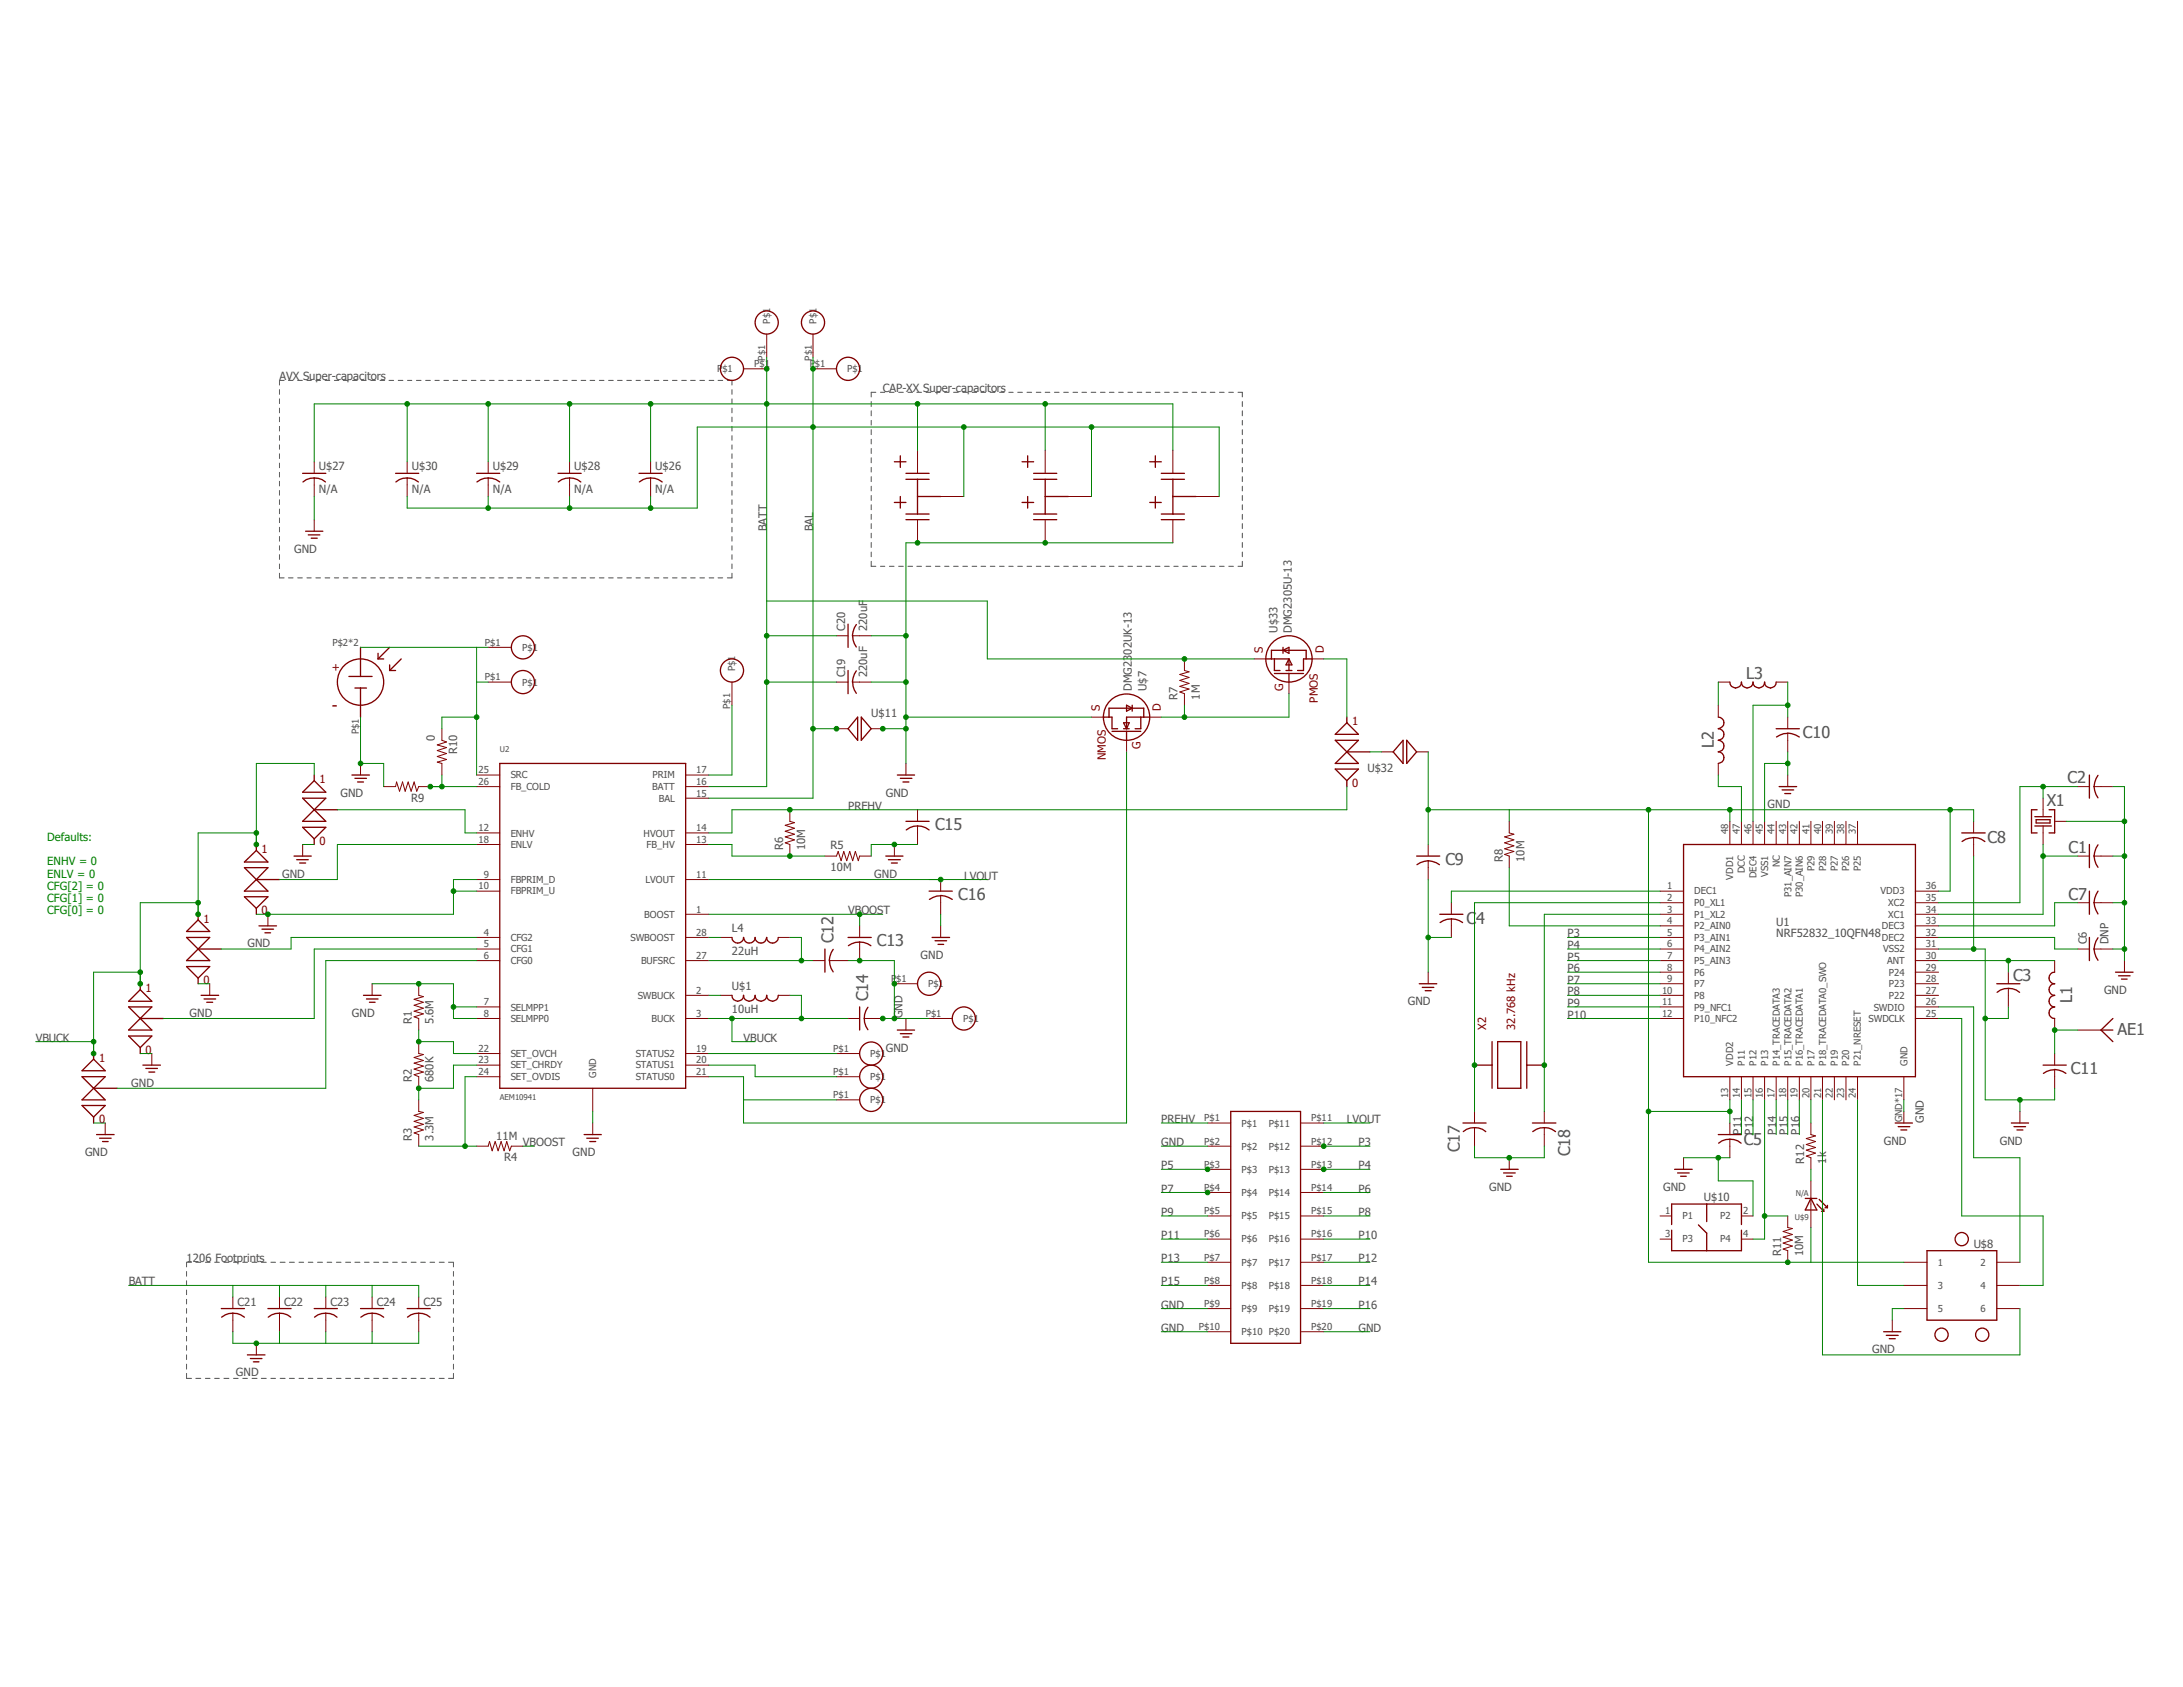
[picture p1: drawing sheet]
<svg xmlns="http://www.w3.org/2000/svg" width="279mm" height="216mm" viewBox="0 0 279 216" stroke-linecap="round" stroke-linejoin="round" font-family="sans-serif">
<defs><g id="words">
<g font-size="2.1" fill="#505050">
<text x="223.5" y="86.9">L3</text>
<text x="219.3" y="95.8" transform="rotate(-90 219.3 95.8)">L2</text>
<text x="230.8" y="94.5">C10</text>
<text x="264.6" y="100.2">C2</text>
<text x="119.7" y="106.2">C15</text>
<text x="254.4" y="107.9">C8</text>
<text x="262" y="103.2">X1</text>
<text x="185" y="110.7">C9</text>
<text x="264.8" y="109.2">C1</text>
<text x="122.6" y="115.1">C16</text>
<text x="187.7" y="118.3">C4</text>
<text x="264.8" y="115.1">C7</text>
<text x="106.7" y="120.7" transform="rotate(-90 106.7 120.7)">C12</text>
<text x="112.2" y="121.1">C13</text>
<text x="257.6" y="125.5">C3</text>
<text x="111.1" y="128.1" transform="rotate(-90 111.1 128.1)">C14</text>
<text x="265.2" y="128.4" transform="rotate(-90 265.2 128.4)">L1</text>
<text x="265.1" y="137.4">C11</text>
<text x="271" y="132.4">AE1</text>
<text x="186.9" y="147.4" transform="rotate(-90 186.9 147.4)">C17</text>
<text x="201" y="148" transform="rotate(-90 201 148)">C18</text>
<text x="223.2" y="146.5">C5</text>
</g>
<text font-size="2.1" fill="#800000" x="42.5" y="91">-</text>
<g font-size="1.4" fill="#505050">
<text x="35.8" y="48.7">AVX Super-capacitors</text>
<text x="113" y="50.2">CAP-XX Super-capacitors</text>
<text x="40.8" y="63">N/A</text>
<text x="40.8" y="60.2">U$27</text>
<text x="52.7" y="63">N/A</text>
<text x="52.7" y="60.2">U$30</text>
<text x="63.1" y="63">N/A</text>
<text x="63.1" y="60.2">U$29</text>
<text x="73.5" y="63">N/A</text>
<text x="73.5" y="60.2">U$28</text>
<text x="83.9" y="63">N/A</text>
<text x="83.9" y="60.2">U$26</text>
<text x="37.6" y="70.7">GND</text>
<text x="98.1" y="68" transform="rotate(-90 98.1 68)">BATT</text>
<text x="104.1" y="68" transform="rotate(-90 104.1 68)">BAL</text>
<text x="108.2" y="80.8" transform="rotate(-90 108.2 80.8)">C20</text>
<text x="111" y="80.8" transform="rotate(-90 111 80.8)">220uF</text>
<text x="163.5" y="81" transform="rotate(-90 163.5 81)">U$33</text>
<text x="165.4" y="81" transform="rotate(-90 165.4 81)">DMG2305U-13</text>
<text x="108.2" y="86.7" transform="rotate(-90 108.2 86.7)">C19</text>
<text x="111" y="86.7" transform="rotate(-90 111 86.7)">220uF</text>
<text x="144.9" y="88.4" transform="rotate(-90 144.9 88.4)">DMG2302UK-13</text>
<text x="146.7" y="88.4" transform="rotate(-90 146.7 88.4)">U$7</text>
<text x="150.7" y="89.5" transform="rotate(-90 150.7 89.5)">R7</text>
<text x="153.5" y="89.5" transform="rotate(-90 153.5 89.5)">1M</text>
<text x="55.7" y="94.8" transform="rotate(-90 55.7 94.8)">0</text>
<text x="111.5" y="91.8">U$11</text>
<text x="43.6" y="101.9">GND</text>
<text x="58.5" y="96.5" transform="rotate(-90 58.5 96.5)">R10</text>
<text x="113.4" y="101.9">GND</text>
<text x="175" y="98.8">U$32</text>
<text x="52.6" y="102.6">R9</text>
<text x="108.5" y="103.6">PREHV</text>
<text x="226.2" y="103.4">GND</text>
<text x="36.1" y="112.3">GND</text>
<text x="100.2" y="108.8" transform="rotate(-90 100.2 108.8)">R6</text>
<text x="103" y="108.8" transform="rotate(-90 103 108.8)">10M</text>
<text x="106.3" y="111.5">10M</text>
<text x="106.3" y="108.7">R5</text>
<text x="111.9" y="112.3">GND</text>
<text x="123.4" y="112.6">LVOUT</text>
<text x="192.3" y="110.3" transform="rotate(-90 192.3 110.3)">R8</text>
<text x="195.1" y="110.3" transform="rotate(-90 195.1 110.3)">10M</text>
<text x="93.7" y="119.2">L4</text>
<text x="108.5" y="117">VBOOST</text>
<text x="200.6" y="120">P3</text>
<text x="227.3" y="120">NRF52832_10QFN48</text>
<text x="227.3" y="118.5">U1</text>
<text x="31.7" y="121.2">GND</text>
<text x="93.7" y="122.2">22uH</text>
<text x="117.8" y="122.7">GND</text>
<text x="200.6" y="121.5">P4</text>
<text x="200.6" y="122.9">P5</text>
<text x="200.6" y="124.4">P6</text>
<text x="200.6" y="125.9">P7</text>
<text x="267.1" y="120.9" transform="rotate(-90 267.1 120.9)">C6</text>
<text x="269.9" y="120.9" transform="rotate(-90 269.9 120.9)">DNP</text>
<text x="24.3" y="130.1">GND</text>
<text x="45" y="130.1">GND</text>
<text x="52.7" y="131.1" transform="rotate(-90 52.7 131.1)">R1</text>
<text x="55.5" y="131.1" transform="rotate(-90 55.5 131.1)">5.6M</text>
<text x="93.7" y="129.6">10uH</text>
<text x="93.7" y="126.7">U$1</text>
<text x="115.5" y="130.3" transform="rotate(-90 115.5 130.3)">GND</text>
<text x="180.2" y="128.7">GND</text>
<text x="200.6" y="127.4">P8</text>
<text x="200.6" y="128.9">P9</text>
<text x="200.6" y="130.3">P10</text>
<text x="269.3" y="127.2">GND</text>
<text x="4.6" y="133.4">VBUCK</text>
<text x="95.2" y="133.4">VBUCK</text>
<text x="113.4" y="134.6">GND</text>
<text x="16.8" y="139.1">GND</text>
<text x="52.7" y="138.5" transform="rotate(-90 52.7 138.5)">R2</text>
<text x="55.5" y="138.5" transform="rotate(-90 55.5 138.5)">680K</text>
<text x="148.6" y="143.7">PREHV</text>
<text x="172.4" y="143.7">LVOUT</text>
<text x="246.2" y="143.7" transform="rotate(-90 246.2 143.7)">GND</text>
<text x="10.9" y="148">GND</text>
<text x="52.7" y="146" transform="rotate(-90 52.7 146)">R3</text>
<text x="55.5" y="146" transform="rotate(-90 55.5 146)">3.3M</text>
<text x="63.5" y="145.8">11M</text>
<text x="64.5" y="148.6">R4</text>
<text x="66.9" y="146.7">VBOOST</text>
<text x="73.3" y="148">GND</text>
<text x="148.6" y="146.7">GND</text>
<text x="148.6" y="149.7">P5</text>
<text x="173.9" y="146.7">P3</text>
<text x="173.9" y="149.7">P4</text>
<text x="222.9" y="145.2" transform="rotate(-90 222.9 145.2)">P11</text>
<text x="224.4" y="145.2" transform="rotate(-90 224.4 145.2)">P12</text>
<text x="227.3" y="145.2" transform="rotate(-90 227.3 145.2)">P14</text>
<text x="228.8" y="145.2" transform="rotate(-90 228.8 145.2)">P15</text>
<text x="230.3" y="145.2" transform="rotate(-90 230.3 145.2)">P16</text>
<text x="230.9" y="148.9" transform="rotate(-90 230.9 148.9)">R12</text>
<text x="233.7" y="148.9" transform="rotate(-90 233.7 148.9)">1k</text>
<text x="241.1" y="146.5">GND</text>
<text x="256" y="146.5">GND</text>
<text x="148.6" y="152.6">P7</text>
<text x="148.6" y="155.6">P9</text>
<text x="173.9" y="152.6">P6</text>
<text x="173.9" y="155.6">P8</text>
<text x="190.6" y="152.4">GND</text>
<text x="212.9" y="152.4">GND</text>
<text x="218.1" y="153.8">U$10</text>
<text x="23.9" y="161.5">1206 Footprints</text>
<text x="148.6" y="158.6">P11</text>
<text x="148.6" y="161.5">P13</text>
<text x="173.9" y="158.6">P10</text>
<text x="173.9" y="161.5">P12</text>
<text x="228" y="160.8" transform="rotate(-90 228 160.8)">R11</text>
<text x="230.8" y="160.8" transform="rotate(-90 230.8 160.8)">10M</text>
<text x="252.6" y="159.7">U$8</text>
<text x="16.5" y="164.5">BATT</text>
<text x="30.4" y="167.1">C21</text>
<text x="36.4" y="167.1">C22</text>
<text x="42.3" y="167.1">C23</text>
<text x="48.2" y="167.1">C24</text>
<text x="54.2" y="167.1">C25</text>
<text x="148.6" y="167.5">GND</text>
<text x="148.6" y="164.5">P15</text>
<text x="173.9" y="167.5">P16</text>
<text x="173.9" y="164.5">P14</text>
<text x="148.6" y="170.4">GND</text>
<text x="173.9" y="170.4">GND</text>
<text x="239.6" y="173.2">GND</text>
<text x="30.2" y="176.2">GND</text>
</g>
<g font-size="1.4" fill="#800000">
<text x="161.6" y="83.6" transform="rotate(-90 161.6 83.6)">S</text>
<text x="169.4" y="83.6" transform="rotate(-90 169.4 83.6)">D</text>
<text x="42.5" y="85.8">+</text>
<text x="164.2" y="88.4" transform="rotate(-90 164.2 88.4)">G</text>
<text x="168.7" y="89.9" transform="rotate(-90 168.7 89.9)">PMOS</text>
<text x="140.8" y="91" transform="rotate(-90 140.8 91)">S</text>
<text x="146" y="95.8" transform="rotate(-90 146 95.8)">G</text>
<text x="148.6" y="91" transform="rotate(-90 148.6 91)">D</text>
<text x="173.1" y="92.8">1</text>
<text x="40.9" y="100.2">1</text>
<text x="141.5" y="97.3" transform="rotate(-90 141.5 97.3)">NMOS</text>
<text x="173.1" y="100.7">0</text>
<text x="33.5" y="109.1">1</text>
<text x="40.9" y="108.1">0</text>
<text x="26" y="118.1">1</text>
<text x="33.5" y="117">0</text>
<text x="26" y="125.9">0</text>
<text x="18.6" y="127">1</text>
<text x="190.2" y="131.8" transform="rotate(-90 190.2 131.8)">X2</text>
<text x="193.9" y="131.8" transform="rotate(-90 193.9 131.8)">32.768 kHz</text>
<text x="12.7" y="135.9">1</text>
<text x="18.6" y="134.8">0</text>
<text x="12.7" y="143.7">0</text>
</g>
<g font-size="1.4" fill="#008000">
<text x="6.1" y="107.6">Defaults:</text>
<text x="6.1" y="110.7">ENHV = 0</text>
<text x="6.1" y="112.3">ENLV = 0</text>
<text x="6.1" y="113.9">CFG[2] = 0</text>
<text x="6.1" y="115.4">CFG[1] = 0</text>
<text x="6.1" y="117">CFG[0] = 0</text>
</g>
<g font-size="1.2" fill="#505050">
<text x="98.6" y="41.4" transform="rotate(-90 98.6 41.4)">P$1</text>
<text x="104.5" y="41.4" transform="rotate(-90 104.5 41.4)">P$1</text>
<text x="91.8" y="47.7">P$1</text>
<text x="96.5" y="47">P$1</text>
<text x="97.9" y="46.1" transform="rotate(-90 97.9 46.1)">P$1</text>
<text x="103.6" y="47">P$1</text>
<text x="103.9" y="46.1" transform="rotate(-90 103.9 46.1)">P$1</text>
<text x="108.4" y="47.7">P$1</text>
<text x="42.5" y="82.6">P$2*2</text>
<text x="62.1" y="82.6">P$1</text>
<text x="66.8" y="83.3">P$1</text>
<text x="62.1" y="87.1">P$1</text>
<text x="66.8" y="87.8">P$1</text>
<text x="94.1" y="85.9" transform="rotate(-90 94.1 85.9)">P$1</text>
<text x="45.9" y="94" transform="rotate(-90 45.9 94)">P$1</text>
<text x="93.5" y="90.7" transform="rotate(-90 93.5 90.7)">P$1</text>
<text x="61.3" y="100.5">26</text>
<text x="61.3" y="99">25</text>
<text x="65.4" y="101.1">FB_COLD</text>
<text x="65.4" y="99.6">SRC</text>
<text x="83.5" y="101.1">BATT</text>
<text x="83.5" y="99.6">PRIM</text>
<text x="89.1" y="101.9">15</text>
<text x="89.1" y="100.5">16</text>
<text x="89.1" y="99">17</text>
<text x="61.3" y="106.4">12</text>
<text x="61.3" y="107.9">18</text>
<text x="65.4" y="107.1">ENHV</text>
<text x="82.4" y="107.1">HVOUT</text>
<text x="84.3" y="102.6">BAL</text>
<text x="89.1" y="107.9">13</text>
<text x="89.1" y="106.4">14</text>
<text x="221.2" y="106.7" transform="rotate(-90 221.2 106.7)">48</text>
<text x="222.7" y="106.7" transform="rotate(-90 222.7 106.7)">47</text>
<text x="224.2" y="106.7" transform="rotate(-90 224.2 106.7)">46</text>
<text x="225.6" y="106.7" transform="rotate(-90 225.6 106.7)">45</text>
<text x="227.1" y="106.7" transform="rotate(-90 227.1 106.7)">44</text>
<text x="228.6" y="106.7" transform="rotate(-90 228.6 106.7)">43</text>
<text x="230.1" y="106.7" transform="rotate(-90 230.1 106.7)">42</text>
<text x="231.6" y="106.7" transform="rotate(-90 231.6 106.7)">41</text>
<text x="233.1" y="106.7" transform="rotate(-90 233.1 106.7)">40</text>
<text x="234.6" y="106.7" transform="rotate(-90 234.6 106.7)">39</text>
<text x="236" y="106.7" transform="rotate(-90 236 106.7)">38</text>
<text x="237.5" y="106.7" transform="rotate(-90 237.5 106.7)">37</text>
<text x="61.3" y="113.8">10</text>
<text x="61.9" y="112.4">9</text>
<text x="65.4" y="108.5">ENLV</text>
<text x="65.4" y="113">FBPRIM_D</text>
<text x="82.6" y="113">LVOUT</text>
<text x="82.8" y="108.5">FB_HV</text>
<text x="89.1" y="112.4">11</text>
<text x="213.4" y="113.8">1</text>
<text x="221.8" y="112.6" transform="rotate(-90 221.8 112.6)">VDD1</text>
<text x="223.3" y="111.8" transform="rotate(-90 223.3 111.8)">DCC</text>
<text x="224.8" y="112.4" transform="rotate(-90 224.8 112.4)">DEC4</text>
<text x="226.3" y="112.2" transform="rotate(-90 226.3 112.2)">VSS1</text>
<text x="227.8" y="111" transform="rotate(-90 227.8 111)">NC</text>
<text x="232.2" y="111.5" transform="rotate(-90 232.2 111.5)">P29</text>
<text x="233.7" y="111.5" transform="rotate(-90 233.7 111.5)">P28</text>
<text x="235.2" y="111.5" transform="rotate(-90 235.2 111.5)">P27</text>
<text x="236.7" y="111.5" transform="rotate(-90 236.7 111.5)">P26</text>
<text x="238.2" y="111.5" transform="rotate(-90 238.2 111.5)">P25</text>
<text x="246.5" y="113.8">36</text>
<text x="61.9" y="119.8">4</text>
<text x="65.4" y="114.5">FBPRIM_U</text>
<text x="82.5" y="117.4">BOOST</text>
<text x="89.1" y="116.8">1</text>
<text x="89.1" y="119.8">28</text>
<text x="213.4" y="115.3">2</text>
<text x="213.4" y="116.8">3</text>
<text x="213.4" y="118.3">4</text>
<text x="213.4" y="119.8">5</text>
<text x="216.8" y="114.5">DEC1</text>
<text x="216.8" y="115.9">P0_XL1</text>
<text x="216.8" y="117.4">P1_XL2</text>
<text x="216.8" y="118.9">P2_AIN0</text>
<text x="229.3" y="114.8" transform="rotate(-90 229.3 114.8)">P31_AIN7</text>
<text x="230.8" y="114.8" transform="rotate(-90 230.8 114.8)">P30_AIN6</text>
<text x="240.7" y="114.5">VDD3</text>
<text x="240.9" y="118.9">DEC3</text>
<text x="241.7" y="117.4">XC1</text>
<text x="241.7" y="115.9">XC2</text>
<text x="246.5" y="119.8">32</text>
<text x="246.5" y="118.3">33</text>
<text x="246.5" y="116.8">34</text>
<text x="246.5" y="115.3">35</text>
<text x="61.9" y="122.7">6</text>
<text x="61.9" y="121.2">5</text>
<text x="65.4" y="123.4">CFG0</text>
<text x="65.4" y="121.9">CFG1</text>
<text x="65.4" y="120.4">CFG2</text>
<text x="80.7" y="120.4">SWBOOST</text>
<text x="82" y="123.4">BUFSRC</text>
<text x="89.1" y="122.7">27</text>
<text x="114" y="125.7">P$1</text>
<text x="213.4" y="121.2">6</text>
<text x="213.4" y="122.7">7</text>
<text x="213.4" y="124.2">8</text>
<text x="213.4" y="125.7">9</text>
<text x="216.8" y="120.4">P3_AIN1</text>
<text x="216.8" y="121.9">P4_AIN2</text>
<text x="216.8" y="123.4">P5_AIN3</text>
<text x="216.8" y="124.9">P6</text>
<text x="240.9" y="120.4">DEC2</text>
<text x="241" y="121.9">VSS2</text>
<text x="241.6" y="123.4">ANT</text>
<text x="241.8" y="124.9">P24</text>
<text x="246.5" y="122.7">30</text>
<text x="246.5" y="125.7">28</text>
<text x="246.5" y="124.2">29</text>
<text x="246.5" y="121.2">31</text>
<text x="61.9" y="130.1">8</text>
<text x="61.9" y="128.6">7</text>
<text x="65.4" y="130.8">SELMPP0</text>
<text x="65.4" y="129.3">SELMPP1</text>
<text x="81.6" y="127.8">SWBUCK</text>
<text x="83.4" y="130.8">BUCK</text>
<text x="89.1" y="130.1">3</text>
<text x="89.1" y="127.2">2</text>
<text x="118.5" y="130.1">P$1</text>
<text x="118.8" y="126.4">P$1</text>
<text x="123.3" y="130.8">P$1</text>
<text x="212.7" y="127.2">10</text>
<text x="212.7" y="128.6">11</text>
<text x="212.7" y="130.1">12</text>
<text x="216.8" y="126.4">P7</text>
<text x="216.8" y="127.8">P8</text>
<text x="216.8" y="129.3">P9_NFC1</text>
<text x="216.8" y="130.8">P10_NFC2</text>
<text x="239.1" y="130.8">SWDCLK</text>
<text x="239.8" y="129.3">SWDIO</text>
<text x="241.8" y="127.8">P22</text>
<text x="241.8" y="126.4">P23</text>
<text x="246.5" y="127.2">27</text>
<text x="246.5" y="130.1">25</text>
<text x="246.5" y="128.6">26</text>
<text x="61.3" y="136.1">23</text>
<text x="61.3" y="134.6">22</text>
<text x="61.3" y="137.6">24</text>
<text x="65.4" y="136.7">SET_CHRDY</text>
<text x="65.4" y="135.3">SET_OVCH</text>
<text x="76.3" y="137.9" transform="rotate(-90 76.3 137.9)">GND</text>
<text x="81.4" y="136.7">STATUS1</text>
<text x="81.4" y="135.3">STATUS2</text>
<text x="89.1" y="137.6">21</text>
<text x="89.1" y="136.1">20</text>
<text x="89.1" y="134.6">19</text>
<text x="106.6" y="134.6">P$1</text>
<text x="106.6" y="137.6">P$1</text>
<text x="111.4" y="135.3">P$1</text>
<text x="221.8" y="136.4" transform="rotate(-90 221.8 136.4)">VDD2</text>
<text x="223.3" y="136.4" transform="rotate(-90 223.3 136.4)">P11</text>
<text x="224.8" y="136.4" transform="rotate(-90 224.8 136.4)">P12</text>
<text x="226.3" y="136.4" transform="rotate(-90 226.3 136.4)">P13</text>
<text x="227.8" y="136.4" transform="rotate(-90 227.8 136.4)">P14_TRACEDATA3</text>
<text x="229.3" y="136.4" transform="rotate(-90 229.3 136.4)">P15_TRACEDATA2</text>
<text x="230.8" y="136.4" transform="rotate(-90 230.8 136.4)">P16_TRACEDATA1</text>
<text x="232.2" y="136.4" transform="rotate(-90 232.2 136.4)">P17</text>
<text x="233.7" y="136.4" transform="rotate(-90 233.7 136.4)">P18_TRACEDATA0_SWO</text>
<text x="235.2" y="136.4" transform="rotate(-90 235.2 136.4)">P19</text>
<text x="236.7" y="136.4" transform="rotate(-90 236.7 136.4)">P20</text>
<text x="238.2" y="136.4" transform="rotate(-90 238.2 136.4)">P21_NRESET</text>
<text x="244.1" y="136.4" transform="rotate(-90 244.1 136.4)">GND</text>
<text x="65.4" y="138.2">SET_OVDIS</text>
<text x="81.4" y="138.2">STATUS0</text>
<text x="106.6" y="140.5">P$1</text>
<text x="111.4" y="138.2">P$1</text>
<text x="111.4" y="141.2">P$1</text>
<text x="154.1" y="143.5">P$1</text>
<text x="167.8" y="143.5">P$11</text>
<text x="221.2" y="140.5" transform="rotate(-90 221.2 140.5)">13</text>
<text x="222.7" y="140.5" transform="rotate(-90 222.7 140.5)">14</text>
<text x="224.2" y="140.5" transform="rotate(-90 224.2 140.5)">15</text>
<text x="225.6" y="140.5" transform="rotate(-90 225.6 140.5)">16</text>
<text x="227.1" y="140.5" transform="rotate(-90 227.1 140.5)">17</text>
<text x="228.6" y="140.5" transform="rotate(-90 228.6 140.5)">18</text>
<text x="230.1" y="140.5" transform="rotate(-90 230.1 140.5)">19</text>
<text x="231.6" y="140.5" transform="rotate(-90 231.6 140.5)">20</text>
<text x="233.1" y="140.5" transform="rotate(-90 233.1 140.5)">21</text>
<text x="234.6" y="140.5" transform="rotate(-90 234.6 140.5)">22</text>
<text x="236" y="140.5" transform="rotate(-90 236 140.5)">23</text>
<text x="237.5" y="140.5" transform="rotate(-90 237.5 140.5)">24</text>
<text x="243.5" y="143.6" transform="rotate(-90 243.5 143.6)">GND*17</text>
<text x="154.1" y="146.5">P$2</text>
<text x="154.1" y="149.4">P$3</text>
<text x="158.9" y="144.2">P$1</text>
<text x="158.9" y="147.1">P$2</text>
<text x="162.4" y="144.2">P$11</text>
<text x="162.4" y="147.1">P$12</text>
<text x="167.8" y="146.5">P$12</text>
<text x="167.8" y="149.4">P$13</text>
<text x="154.1" y="152.4">P$4</text>
<text x="154.1" y="155.4">P$5</text>
<text x="158.9" y="150.1">P$3</text>
<text x="158.9" y="153.1">P$4</text>
<text x="162.4" y="150.1">P$13</text>
<text x="162.4" y="153.1">P$14</text>
<text x="167.8" y="152.4">P$14</text>
<text x="167.8" y="155.4">P$15</text>
<text x="213.1" y="155.4">1</text>
<text x="223.1" y="155.4">2</text>
<text x="154.1" y="158.4">P$6</text>
<text x="154.1" y="161.3">P$7</text>
<text x="158.9" y="156">P$5</text>
<text x="158.9" y="159">P$6</text>
<text x="158.9" y="162">P$7</text>
<text x="162.4" y="156">P$15</text>
<text x="162.4" y="159">P$16</text>
<text x="162.4" y="162">P$17</text>
<text x="167.8" y="158.4">P$16</text>
<text x="167.8" y="161.3">P$17</text>
<text x="213.1" y="158.4">3</text>
<text x="215.3" y="156">P1</text>
<text x="215.3" y="159">P3</text>
<text x="220.2" y="156">P2</text>
<text x="220.2" y="159">P4</text>
<text x="223.1" y="158.4">4</text>
<text x="248" y="162">1</text>
<text x="253.5" y="162">2</text>
<text x="154.1" y="164.3">P$8</text>
<text x="154.1" y="167.3">P$9</text>
<text x="158.9" y="165">P$8</text>
<text x="158.9" y="167.9">P$9</text>
<text x="162.4" y="164.9">P$18</text>
<text x="162.4" y="167.9">P$19</text>
<text x="167.8" y="164.3">P$18</text>
<text x="167.8" y="167.3">P$19</text>
<text x="248" y="165">3</text>
<text x="248" y="167.9">5</text>
<text x="253.5" y="164.9">4</text>
<text x="253.5" y="167.9">6</text>
<text x="153.5" y="170.2">P$10</text>
<text x="158.9" y="170.9">P$10 P$20</text>
<text x="167.8" y="170.2">P$20</text>
</g>
<g font-size="1" fill="#505050">
<text x="64" y="96.2">U2</text>
<text x="64" y="140.8">AEM10941</text>
<text x="229.8" y="153.1">N/A</text>
<text x="229.7" y="156.1">U$9</text>
</g>
</g></defs>
<path d="M4.2 39.3l271 137.3M275.2 39.3l-271 137.3" fill="none" stroke="#fff" stroke-width=".13"/>
<g fill="none" stroke="#505050" stroke-width=".13">
<path d="M35.8 49.9v.6M35.8 51.1v.5M35.8 52.2v.6M35.8 53.4v.6M35.8 54.6v.6M35.8 55.8v.5M35.8 56.9v.6M35.8 58.1v.6M35.8 59.3v.6M36.4 48.7h-.6v.6M36.9 48.7h.6M38.1 48.7h.6"/>
<path d="M39.3 48.7h.5M40.4 48.7h.6M41.6 48.7h.6M42.8 48.7h.5M43.9 48.7h.6M45.1 48.7h.6M46.3 48.7h.6M47.5 48.7h.5M48.6 48.7h.6M49.8 48.7h.6M51 48.7h.6M52.2 48.7h.5"/>
<path d="M53.3 48.7h.6M54.5 48.7h.6M55.7 48.7h.5M56.8 48.7h.6M58 48.7h.6M59.1 48.7h.6M60.3 48.7h.6M61.5 48.7h.6M62.7 48.7h.5M63.8 48.7h.6M65 48.7h.6M66.2 48.7h.6"/>
<path d="M67.4 48.7h.5M68.5 48.7h.6M69.7 48.7h.6M70.9 48.7h.6M72.1 48.7h.5M73.2 48.7h.6M74.4 48.7h.6M75.5 48.7h.6M76.7 48.7h.6M77.9 48.7h.6M79 48.7h.6M80.2 48.7h.6"/>
<path d="M81.4 48.7h.6M82.5 48.7h.6M83.7 48.7h.6M84.9 48.7h.6M86.1 48.7h.6M87.2 48.7h.6M88.4 48.7h.6M89.6 48.7h.6M90.8 48.7h.6M91.9 48.7h.6M93.1 48.7h.6v.6M93.7 49.9v.6"/>
<path d="M93.7 51.1v.5M93.7 52.2v.6M93.7 53.4v.6M93.7 54.6v.6M93.7 55.8v.5M93.7 56.9v.6M93.7 58.1v.6M93.7 59.3v.6M111.5 51.4v.6M111.5 52.6v.6M111.5 53.8v.6M111.5 55v.6"/>
<path d="M111.5 56.2v.6M111.5 57.4v.6M111.5 58.6v.6M111.5 59.8v.6M112.1 50.2h-.6v.6M112.7 50.2h.5M113.8 50.2h.6M115 50.2h.6M116.2 50.2h.6M117.3 50.2h.6M118.5 50.2h.6M119.7 50.2h.6"/>
<path d="M120.9 50.2h.6M122 50.2h.6M123.2 50.2h.6M124.4 50.2h.6M125.6 50.2h.6M126.7 50.2h.6M127.9 50.2h.6M129.1 50.2h.6M130.3 50.2h.6M131.4 50.2h.6M132.6 50.2h.6M133.8 50.2h.6"/>
<path d="M135 50.2h.6M136.1 50.2h.6M137.3 50.2h.6M138.5 50.2h.6M139.7 50.2h.6M140.8 50.2h.6M142 50.2h.6M143.2 50.2h.6M144.4 50.2h.5M145.5 50.2h.6M146.7 50.2h.6M147.9 50.2h.6"/>
<path d="M149.1 50.2h.5M150.2 50.2h.6M151.4 50.2h.6M152.6 50.2h.6M153.8 50.2h.5M154.9 50.2h.6M156.1 50.2h.6M157.3 50.2h.6M158.5 50.2h.5v.6M159 51.4v.6M159 52.6v.6M159 53.8v.6"/>
<path d="M159 55v.6M159 56.2v.6M159 57.4v.6M159 58.6v.6M159 59.8v.6M35.8 73.4v.6h.6M35.8 60.5v.5M35.8 61.6v.6M35.8 62.8v.6M35.8 64v.6M35.8 65.2v.5M35.8 66.3v.6"/>
<path d="M35.8 67.5v.6M35.8 68.7v.6M35.8 69.8v.6M35.8 71v.6M35.8 72.2v.6M36.9 74h.6M38.1 74h.6M39.3 74h.5M40.4 74h.6M41.6 74h.6M42.8 74h.5M43.9 74h.6"/>
<path d="M45.1 74h.6M46.3 74h.6M47.5 74h.5M48.6 74h.6M49.8 74h.6M51 74h.6M52.2 74h.5M53.3 74h.6M54.5 74h.6M55.7 74h.5M56.8 74h.6M58 74h.6"/>
<path d="M59.1 74h.6M60.3 74h.6M61.5 74h.6M62.7 74h.5M63.8 74h.6M65 74h.6M66.2 74h.6M67.4 74h.5M68.5 74h.6M69.7 74h.6M70.9 74h.6M72.1 74h.5"/>
<path d="M73.2 74h.6M74.4 74h.6M75.5 74h.6M76.7 74h.6M77.9 74h.6M79 74h.6M80.2 74h.6M81.4 74h.6M82.5 74h.6M83.7 74h.6M84.9 74h.6M86.1 74h.6"/>
<path d="M87.2 74h.6M88.4 74h.6M89.6 74h.6M90.8 74h.6M91.9 74h.6M93.7 60.5v.5M93.7 61.6v.6M93.7 62.8v.6M93.7 64v.6M93.7 65.2v.5M93.7 66.3v.6M93.7 67.5v.6"/>
<path d="M93.7 68.7v.6M93.7 69.8v.6M93.7 71v.6M93.7 72.2v.6M93.7 73.4v.6h-.6M111.5 71.8v.7h.6M111.5 61v.6M111.5 62.2v.6M111.5 63.4v.7M111.5 64.6v.6M111.5 65.8v.7M111.5 67v.6"/>
<path d="M111.5 68.2v.6M111.5 69.4v.7M111.5 70.7v.5M112.7 72.5h.5M113.8 72.5h.6M115 72.5h.6M116.2 72.5h.6M117.3 72.5h.6M118.5 72.5h.6M119.7 72.5h.6M120.9 72.5h.6M122 72.5h.6"/>
<path d="M123.2 72.5h.6M124.4 72.5h.6M125.6 72.5h.6M126.7 72.5h.6M127.9 72.5h.6M129.1 72.5h.6M130.3 72.5h.6M131.4 72.5h.6M132.6 72.5h.6M133.8 72.5h.6M135 72.5h.6M136.1 72.5h.6"/>
<path d="M137.3 72.5h.6M138.5 72.5h.6M139.7 72.5h.6M140.8 72.5h.6M142 72.5h.6M143.2 72.5h.6M144.4 72.5h.5M145.5 72.5h.6M146.7 72.5h.6M147.9 72.5h.6M149.1 72.5h.5M150.2 72.5h.6"/>
<path d="M151.4 72.5h.6M152.6 72.5h.6M153.8 72.5h.5M154.9 72.5h.6M156.1 72.5h.6M157.3 72.5h.6M159 61v.6M159 62.2v.6M159 63.4v.7M159 64.6v.6M159 65.8v.7M159 67v.6"/>
<path d="M159 68.2v.6M159 69.4v.7M159 70.7v.5M159 71.8v.7h-.5M23.9 175.8v.6h.6M23.9 162.7v.6M23.9 163.9v.6M23.9 165.1v.6M23.9 166.3v.6M23.9 167.5v.6M23.9 168.7v.5M23.9 169.8v.6"/>
<path d="M23.9 171v.6M23.9 172.2v.6M23.9 173.4v.6M23.9 174.6v.6M24.5 161.5h-.6v.6M25.1 161.5h.6M25.1 176.4h.6M26.3 161.5h.6M26.3 176.4h.6M27.5 161.5h.6M27.5 176.4h.6M28.7 161.5h.6"/>
<path d="M28.7 176.4h.6M29.9 161.5h.6M29.9 176.4h.6M31.1 161.5h.6M31.1 176.4h.6M32.3 161.5h.6M32.3 176.4h.6M33.4 161.5h.7M33.4 176.4h.7M34.7 161.5h.6M34.7 176.4h.6M35.9 161.5h.6"/>
<path d="M35.9 176.4h.6M37 161.5h.7M37 176.4h.7M38.3 161.5h.6M38.3 176.4h.6M39.5 161.5h.5M39.5 176.4h.5M40.6 161.5h.7M40.6 176.4h.7M41.9 161.5h.6M41.9 176.4h.6M43.1 161.5h.5"/>
<path d="M43.1 176.4h.5M44.2 161.5h.7M44.2 176.4h.7M45.4 161.5h.7M45.4 176.4h.7M46.7 161.5h.5M46.7 176.4h.5M47.8 161.5h.7M47.8 176.4h.7M49 161.5h.7M49 176.4h.7M50.2 161.5h.6"/>
<path d="M50.2 176.4h.6M51.4 161.5h.6M51.4 176.4h.6M52.6 161.5h.7M52.6 176.4h.7M53.8 161.5h.6M53.8 176.4h.6M55 161.5h.6M55 176.4h.6M56.2 161.5h.7M56.2 176.4h.7M57.4 161.5h.6v.6"/>
<path d="M58 162.7v.6M58 163.9v.6M58 165.1v.6M58 166.3v.6M58 167.5v.6M58 168.7v.5M58 169.8v.6M58 171v.6M58 172.2v.6M58 173.4v.6M58 174.6v.6M58 175.8v.6h-.6"/>
</g>
<g fill="none" stroke="#800000" stroke-width=".17">
<path d="M114.5 59.1h1.5M115.2 58.3v1.5M130.8 59.1h1.5M131.5 58.3v1.5M147.2 59.1h1.4M147.9 58.3v1.5M38.7 60.6h3M38.8 61.7a2.29 2.29 0 0 1 2.9 0M39.1 68h2.2M39.5 68.5h1.4M39.8 68.9h.8M50.6 60.6h3"/>
<path d="M50.7 61.7a2.29 2.29 0 0 1 2.9 0M61 60.6h3M61 61.7a2.35 2.35 0 0 1 3 0M71.4 60.6h3M71.5 61.7a2.29 2.29 0 0 1 2.8 0M81.8 60.6h3M81.8 61.7a2.35 2.35 0 0 1 3 0M108.5 79.9v2.9M109.6 79.9l-.3 .4-.2 1.1M114.5 64.3h1.5M115.2 63.5v1.5M116 66.5h2.9"/>
<path d="M116 65.8h2.9M116 60.6h2.9M116 61.3h2.9M117.4 61.3v4.5M117.4 63.5h3M130.8 64.3h1.5M131.5 63.5v1.5M132.3 66.5h3M132.3 65.8h3M132.3 60.6h3M132.3 61.3h3M133.8 63.5h2.9"/>
<path d="M133.8 61.3v4.5M147.2 64.3h1.4M147.9 63.5v1.5M148.6 66.5h3M148.6 65.8h3M148.6 60.6h3M148.6 61.3h3M150.1 63.5h3M150.1 61.3v4.5M40.2 99.2v.7M44.7 86.6h2.9M45 99.2h2.3"/>
<path d="M45.4 99.6h1.5M45.4 88.1h1.5M46.1 82.8v3.8M46.1 88.1v3.7M48.4 84.3h.7M48.4 83.6v.7M49.9 85.8h.7M49.9 82.8l-1.5 1.5M49.9 85.1v.7M51.4 84.3l-1.5 1.5M64 97.7h23.8v41.6h-23.8zM108.5 85.8v3"/>
<path d="M109.1 87.3l.1 .5 .4 .9M109.1 81.4l.1 .5 .4 .9M109.6 85.9l-.3 .4-.2 1M109.8 91.8v2.9l-1.3-1.4zM110.2 91.8l1.3 1.5-1.3 1.4zM114.9 99.2h2.2M115.2 99.6h1.5M141.2 91.8h1.1v1.5h.7M141.9 91.8v-1.2h4.5v1.2M142.3 93.6h3.7M143.8 93.3h.7M143.8 92.5h.7l-.3 .8z"/>
<path d="M144.2 90.3l.7 .3-.7 .4zM144.2 93.6v1.1M144.9 90.3v.7M146 91.8v1.5h-.7M147.2 91.8h-3v1.5M162 84.3h3M162.7 84.3v-1.1h4.5v1.1M163.1 84.3v1.5h.7M163.1 86.2h3.7M164.2 83.2l.8-.4v.8zM164.2 82.8v.8M164.6 85.8h.8"/>
<path d="M165 84.3v1.5M165 86.2v1.1M165 84.3l.4 .8h-.8zM167.9 84.3h-1.1v1.5h-.7M170.9 94.7h3l-3 3h3zM170.9 94l1.5-1.5 1.5 1.5zM170.9 98.4h3l-1.5 1.5zM172.4 96.2h2.9M172.4 91.8v.7M172.4 99.9v.8M179.6 94.7v3l-1.3-1.5zM180 94.7l1.3 1.5-1.3 1.5z"/>
<path d="M219.9 91.8a.74 .74 0 0 1 .7 .7 .74 .74 0 0 1-.7 .8 .74 .74 0 0 1 .7 .7 .74 .74 0 0 1-.7 .7 .74 .74 0 0 1 .7 .8 .74 .74 0 0 1-.7 .7 .74 .74 0 0 1 .7 .8 .74 .74 0 0 1-.7 .7M221.4 87.3a.74 .74 0 0 0 .7 .8 .74 .74 0 0 0 .8-.8 .74 .74 0 0 0 .7 .8 .74 .74 0 0 0 .8-.8 .74 .74 0 0 0 .7 .8 .74 .74 0 0 0 .7-.8 .74 .74 0 0 0 .8 .8 .74 .74 0 0 0 .7-.8M227.3 93.3h3M228.8 93.8l1 .3 .5 .2M228.8 93.9h-.5l-.9 .4M267.4 99.2v3M268.5 99.2a2.29 2.29 0 0 0 0 2.9M23.9 120h2.9l-2.9 2.9h2.9zM25.4 117.7l1.4 1.5h-2.9zM25.4 117v.7M31.3 111h3l-3 3h3zM31.3 110.3l1.5-1.5 1.5 1.5z"/>
<path d="M31.3 114.8h3l-1.5 1.4zM32.8 112.6h3M32.8 108.1v.7M32.8 116.2v.8M33.1 118.5h2.3M33.5 118.9h1.5M33.9 119.4h.7M37.6 109.6h2.2M38 110h1.5M38.4 110.4h.7M38.7 102.2h3l-3 2.9h3zM38.7 101.4l1.5-1.5 1.5 1.5z"/>
<path d="M38.7 105.9h3l-1.5 1.5zM40.2 103.6h3M40.2 107.4v.7M45.8 100.1h.7M93.7 120a.74 .74 0 0 0 .7 .7 .74 .74 0 0 0 .8-.7 .74 .74 0 0 0 .7 .7 .74 .74 0 0 0 .7-.7 .74 .74 0 0 0 .8 .7 .74 .74 0 0 0 .7-.7 .74 .74 0 0 0 .8 .7 .74 .74 0 0 0 .7-.7M108.5 120h3M113.4 109.6h2.2M113.7 110h1.5M114.1 110.4h.8M115.6 100.1h.7M116 105.1h2.9M116 106.2a2.35 2.35 0 0 1 2.9 0"/>
<path d="M118.9 114h3M119.3 120h2.2M120.4 114.6l.5 .1 1 .4M120.4 114.6l-.5 .1-.9 .4M181.3 109.6h3M181.4 110.7a2.29 2.29 0 0 1 2.8 0M184.3 117h2.9M184.3 118.1a2.46 2.46 0 0 1 2.9 0M215.5 108.1h29.7v29.7h-29.7zM227.7 100.7h2.3M228.1 101.1h1.5M228.4 101.6h.8"/>
<path d="M251.1 106.6h3M251.1 107.7a2.35 2.35 0 0 1 2.9 0M260.4 104.5h2.2M260.4 105.7h2.2M260.6 104.9h1.8v.4h-1.8zM260.7 103.6h-.7v3h.7M262.3 103.6h.7v3h-.7M267.4 108.1v2.9M267.4 114v3M267.4 120v2.9M268.5 108.1a2.29 2.29 0 0 0 0 2.9M268.5 114a2.35 2.35 0 0 0 0 3"/>
<path d="M10.5 137.8h3l-3 3h3zM10.5 137l1.5-1.4 1.5 1.4zM12 139.3h3M12 134.8v.8M16.5 128.9h2.9l-2.9 2.9h2.9zM16.5 132.6h2.9l-1.5 1.5zM17.9 130.3h3M17.9 126.7l1.5 1.4h-2.9zM17.9 125.9v.8M17.9 134.1v.7M18.3 136.3h2.2M18.7 136.7h1.5"/>
<path d="M19 137.2h.8M23.9 123.7h2.9l-1.4 1.5zM25.4 121.5h2.9M25.4 125.2v.7M25.7 127.4h2.3M26.1 127.8h1.5M26.5 128.3h.7M46.5 127.4h2.3M46.9 127.8h1.5M47.3 128.3h.7M93.7 127.4a.74 .74 0 0 0 .7 .7 .74 .74 0 0 0 .8-.7 .74 .74 0 0 0 .7 .7 .74 .74 0 0 0 .7-.7 .74 .74 0 0 0 .8 .7 .74 .74 0 0 0 .7-.7 .74 .74 0 0 0 .8 .7 .74 .74 0 0 0 .7-.7M105.6 121.5v2.9"/>
<path d="M106.2 122.9v.5l.4 1M106.6 121.5l-.2 .4-.3 1M108.6 121a2.46 2.46 0 0 1 2.9 0M110 128.9v2.9M111.1 128.9a2.46 2.46 0 0 0 0 2.9M114.9 131.8h2.2M115.2 132.3h1.5M115.6 132.7h.7M119.7 120.4h1.5M120.1 120.9h.7M181.7 125.9h2.2M182 126.4h1.5"/>
<path d="M182.4 126.8h.8M188.7 136.3h2.3M191 133.3v6M191.7 133.3h2.9v6h-2.9zM195.4 136.3h2.3M195.4 133.3v6M255.6 125.9h2.9M255.6 127a2.29 2.29 0 0 1 2.9 0M261.5 136.3h3M263 124.4a.74 .74 0 0 0-.7 .8 .74 .74 0 0 0 .7 .7 .74 .74 0 0 0-.7 .7 .74 .74 0 0 0 .7 .8 .74 .74 0 0 0-.7 .7 .74 .74 0 0 0 .7 .8 .74 .74 0 0 0-.7 .7 .74 .74 0 0 0 .7 .7M263 136.9l1 .2 .4 .3M263 136.9h-.5l-1 .5"/>
<path d="M268.5 120a2.29 2.29 0 0 0 0 2.9M268.9 131.8l1.5 1.5M268.9 131.8h1.5M270.4 130.3l-1.5 1.5M270.8 124.4h2.2M271.1 124.9h1.5M271.5 125.3h.7M10.5 141.5h3l-1.5 1.5zM12 143v.7M12.4 145.2h2.2M12.7 145.7h1.5M13.1 146.1h.7"/>
<path d="M74.8 145.2h2.2M75.1 145.7h1.5M75.5 146.1h.7M157.5 142.2h9v29.7h-9zM187.2 143.7h3M187.3 144.8a2.29 2.29 0 0 1 2.9 0M192.1 149.6h2.2M192.4 150.1h1.5M192.8 150.5h.7M196.1 143.7h3M196.2 144.8a2.35 2.35 0 0 1 2.9 0M214 157.4v2.7h8.9v-2.7"/>
<path d="M214 156.7v-2.6h8.9v2.6M214.3 149.6h2.3M214.7 150.1h1.5M215.1 150.5h.7M217.4 156.8l1 1v2.3M218.4 154.1v2.2M219.9 145.2h3M220 146.3a2.29 2.29 0 0 1 2.8 0M231.1 153.4h1.4M231.8 153.4l.7 1.5h-1.4zM232.5 154.1l.9 .9M232.8 153.5l1.1 1.1"/>
<path d="M233.1 155h.3M233.4 154.7v.3M233.6 154.6h.3M233.9 154.3v.3M242.6 143.7h2.2M243 144.2h1.4M243.3 144.6h.8M257.4 143.7h2.2M257.8 144.2h1.4M258.1 144.6h.8M28.3 167.5h3M28.4 168.6a2.35 2.35 0 0 1 2.9 0"/>
<path d="M31.7 173.4h2.2M32 173.9h1.5M32.4 174.3h.7M34.3 167.5h3M34.3 168.6a2.29 2.29 0 0 1 2.9 0M40.2 167.5h3M40.3 168.6a2.29 2.29 0 0 1 2.8 0M46.1 167.5h3M46.2 168.6a2.35 2.35 0 0 1 2.9 0M52.1 167.5h3M52.2 168.6a2.29 2.29 0 0 1 2.8 0M241.1 170.4h2.2"/>
<path d="M241.4 170.9h1.6M241.8 171.3h.8M246.6 160.1h9v8.9h-9z"/>
<circle cx="93.7" cy="47.2" r="1.48"/>
<circle cx="98.1" cy="41.3" r="1.48"/>
<circle cx="104.1" cy="41.3" r="1.48"/>
<circle cx="108.5" cy="47.2" r="1.48"/>
<circle cx="46.1" cy="87.3" r="2.97"/>
<circle cx="66.9" cy="82.8" r="1.48"/>
<circle cx="66.9" cy="87.3" r="1.48"/>
<circle cx="93.7" cy="85.8" r="1.48"/>
<circle cx="144.2" cy="91.8" r="2.97"/>
<circle cx="165" cy="84.3" r="2.97"/>
<circle cx="111.5" cy="134.8" r="1.48"/>
<circle cx="111.5" cy="137.8" r="1.48"/>
<circle cx="118.9" cy="125.9" r="1.48"/>
<circle cx="123.4" cy="130.3" r="1.48"/>
<circle cx="111.5" cy="140.8" r="1.48"/>
<circle cx="251.1" cy="158.6" r=".85"/>
<circle cx="248.5" cy="170.8" r=".85"/>
<circle cx="253.7" cy="170.8" r=".85"/>
</g>
<g fill="none" stroke="#800000" stroke-width=".13">
<path d="M40.2 59.1v1.5M52.1 59.1v1.5M62.5 59.1v1.5M72.9 59.1v1.5M83.3 59.1v1.5M95.2 47.2h2.9M98.1 42.8v2.9M104.1 42.8v2.9M104.1 47.2h3M117.4 57.6v3M133.8 57.6v3M150.1 57.6v3"/>
<path d="M40.2 61.2v2.3M40.2 66.5v1.5M52.1 61.2v2.3M62.5 61.2v2.3M72.9 61.2v2.3M83.3 61.2v2.3M117.4 66.5v3M120.4 63.5h3M133.8 66.5v3M136.7 63.5h3M150.1 66.5v3M153.1 63.5h2.9"/>
<path d="M46.1 97.7v1.5M56.6 93.3v1.4l.5 .3-1.1 .3 1.1 .4-1.1 .4 1.1 .3-1.1 .4 1.1 .4-1.1 .3 .6 .2v1.5M61 99.2h3M62.5 87.3h2.9M62.5 82.8h2.9M87.8 99.2h2.9M93.7 87.3v3M107.1 87.3h1.4M107.1 93.3h1.4M107.1 81.4h1.4M109.1 87.3h2.4M109.1 81.4h2.4"/>
<path d="M111.5 93.3h1.5M116 97.7v1.5M139.7 91.8h1.5M144.2 94.7v1.5M147.2 91.8h1.4M151.6 84.3v1.5l.6 .2-1.2 .3 1.2 .4-1.2 .4 1.2 .4-1.2 .3 1.2 .4-1.2 .4 .6 .2v1.5M160.5 84.3h1.5M165 87.3v1.5M167.9 84.3h1.5M176.8 96.2h1.5M181.3 96.2h1.5M219.9 87.3h1.5"/>
<path d="M219.9 90.3v1.5M219.9 97.7v1.5M227.3 87.3h1.5M228.8 91.8v1.5M228.8 93.9v2.3M228.8 99.2v1.5M34.3 117v1.5M38.7 108.1v1.5M49.1 100.7h1.5l.2-.6 .3 1.2 .4-1.2 .4 1.2 .3-1.2 .4 1.2 .4-1.2 .3 1.2 .3-.6h1.5M61 114h3M61 120h3M61 100.7h3"/>
<path d="M61 106.6h3M61 108.1h3M61 112.6h3M87.8 120h2.9M87.8 117h2.9M87.8 100.7h2.9M87.8 102.2h2.9M87.8 106.6h2.9M87.8 108.1h2.9M87.8 112.6h2.9M92.2 120h1.5M99.6 120h1.5"/>
<path d="M101.1 103.6v1.5l.6 .2-1.2 .3 1.2 .4-1.2 .4 1.2 .4-1.2 .3 1.2 .4-1.2 .4 .6 .2v1.5M105.6 109.6h1.5l.2-.6 .4 1.2 .3-1.2 .4 1.2 .4-1.2 .3 1.2 .4-1.2 .4 1.2 .1-.6h1.5M110 118.5v1.5M114.5 108.1v1.5M117.4 103.6v1.5M117.4 105.7v2.4M120.4 112.6v1.4M120.4 114.6v2.4M120.4 118.5v1.5M182.8 108.1v1.5M182.8 110.2v2.4M185.8 115.5v1.5"/>
<path d="M185.8 117.6v2.4M193.2 105.1v1.5l.6 .2-1.2 .3 1.2 .4-1.2 .4 1.2 .3-1.2 .4 1.2 .4-1.2 .3 .6 .3v1.4M212.5 114h3M212.5 120h3M212.5 118.5h3M212.5 115.5h3M212.5 117h3M221.4 105.1v3M222.9 105.1v3M224.4 105.1v3M225.8 105.1v3M227.3 105.1v3"/>
<path d="M228.8 105.1v3M230.3 105.1v3M231.8 105.1v3M233.3 105.1v3M234.8 105.1v3M236.3 105.1v3M237.7 105.1v3M245.2 114h2.9M245.2 120h2.9M245.2 118.5h2.9M245.2 115.5h2.9M245.2 117h2.9"/>
<path d="M252.6 105.1v1.5M252.6 107.2v2.4M261.5 102.2v2.3M261.5 105.7v2.4M263 105.1h1.5M265.9 115.5h1.5M265.9 109.6h1.5M265.9 100.7h1.5M268 115.5h2.4M268 109.6h2.4M268 100.7h2.4M19.4 134.8v1.5"/>
<path d="M26.8 125.9v1.5M47.6 125.9v1.5M53.6 125.9v1.5l.6 .2-1.2 .3 1.2 .4-1.2 .4 1.2 .3-1.2 .4 1.2 .4-1.2 .3 .6 .2v1.5M53.6 133.3v1.5l.6 .2-1.2 .3 1.2 .4-1.2 .4 1.2 .3-1.2 .4 1.2 .4-1.2 .3 .6 .3v1.5M61 122.9h3M61 121.5h3M61 128.9h3M61 130.3h3M61 136.3h3M61 134.8h3M61 137.8h3M75.9 139.3v2.9"/>
<path d="M87.8 122.9h2.9M87.8 127.4h2.9M87.8 130.3h2.9M87.8 136.3h2.9M87.8 134.8h2.9M87.8 137.8h2.9M92.2 127.4h1.5M99.6 127.4h1.5M104.1 122.9h1.5M106.2 122.9h2.3M107.1 134.8h2.9M107.1 137.8h2.9"/>
<path d="M108.5 130.3h1.5M110 120.6v2.3M110.6 130.3h2.4M114.5 125.9h2.9M116 130.3v1.5M118.9 130.3h3M182.8 124.4v1.5M212.5 122.9h3M212.5 121.5h3M212.5 124.4h3M212.5 125.9h3M212.5 127.4h3"/>
<path d="M212.5 128.9h3M212.5 130.3h3M221.4 137.8v3M222.9 137.8v3M224.4 137.8v3M225.8 137.8v3M227.3 137.8v3M228.8 137.8v3M230.3 137.8v3M231.8 137.8v3M233.3 137.8v3M234.8 137.8v3"/>
<path d="M236.3 137.8v3M237.7 137.8v3M243.7 137.8v3M245.2 122.9h2.9M245.2 121.5h2.9M245.2 124.4h2.9M245.2 125.9h2.9M245.2 127.4h2.9M245.2 128.9h2.9M245.2 130.3h2.9M257 124.4v1.5M257 126.5v2.4"/>
<path d="M263 122.9v1.5M263 130.3v1.5M263 134.8v1.5M263 136.9v2.4M265.9 121.5h1.5M265.9 131.8h3M268 121.5h2.4M271.9 122.9v1.5M13.5 143.7v1.5M53.6 140.8v1.4l.6 .2-1.2 .3 1.2 .4-1.2 .4 1.2 .4-1.2 .3 1.2 .4-1.2 .4 .6 .2v1.5M61 146.7h1.5l.2-.6 .3 1.2 .4-1.2 .4 1.2 .3-1.2 .4 1.2 .4-1.2 .3 1.2 .2-.6h1.5M75.9 143.7v1.5"/>
<path d="M107.1 140.8h2.9M154.6 146.7h2.9M154.6 155.6h2.9M154.6 158.6h2.9M154.6 143.7h2.9M154.6 149.6h2.9M154.6 152.6h2.9M166.5 146.7h2.9M166.5 155.6h2.9M166.5 158.6h2.9M166.5 143.7h2.9M166.5 149.6h2.9"/>
<path d="M166.5 152.6h2.9M188.7 142.2v1.5M188.7 144.3v2.4M193.2 148.2v1.4M197.7 142.2v1.5M197.7 144.3v2.4M212.5 155.6h1.5M212.5 158.6h1.5M215.5 148.2v1.4M221.4 143.7v1.5M221.4 145.8v2.4M222.9 155.6h1.5"/>
<path d="M222.9 158.6h1.5M228.8 155.6v1.5l.6 .1-1.2 .4 1.2 .4-1.2 .3 1.2 .4-1.2 .4 1.2 .4-1.2 .4 .6 .2v1.4M231.8 143.7v1.5l.6 .2-1.2 .3 1.2 .4-1.2 .4 1.2 .4-1.2 .3 1.2 .4-1.2 .4 .6 .2v1.4M231.8 151.1v6M243.7 142.2v1.5M258.5 142.2v1.5M29.8 166v1.5M29.8 168.1v2.3M32.8 171.9v1.5M35.8 166v1.5M35.8 168.1v2.3M41.7 166v1.5"/>
<path d="M41.7 168.1v2.3M47.6 166v1.5M47.6 168.1v2.3M53.6 166v1.5M53.6 168.1v2.3M154.6 161.5h2.9M154.6 164.5h2.9M154.6 167.5h2.9M154.6 170.4h2.9M166.5 161.5h2.9M166.5 164.5h2.9M166.5 167.5h2.9"/>
<path d="M166.5 170.4h2.9M242.2 169v1.4M243.7 161.5h2.9M243.7 164.5h2.9M243.7 167.5h2.9M255.6 161.5h2.9M255.6 164.5h2.9M255.6 167.5h2.9"/>
</g>
<path d="M219.9 99.2v1.5h3v4.4M219.9 87.3v3M228.8 87.3v4.5M228.8 90.3h-4.4v14.8" fill="none" stroke="#008000" stroke-width=".13"/>
<circle cx="228.8" cy="90.3" r=".3" fill="#008000"/>
<g fill="none" stroke="#008000" stroke-width=".13">
<path d="M228.8 96.2v3M228.8 97.7h-3v7.4"/>
<circle cx="228.8" cy="90.3" r=".3"/>
</g>
<circle cx="228.8" cy="97.7" r=".3" fill="#008000"/>
<g fill="none" stroke="#008000" stroke-width=".13">
<path d="M182.8 112.6v11.8M182.8 120h3"/>
<circle cx="228.8" cy="97.7" r=".3"/>
</g>
<circle cx="182.8" cy="120" r=".3" fill="#008000"/>
<g fill="none" stroke="#008000" stroke-width=".13">
<path d="M252.6 109.6v11.9M248.1 121.5h6v19.3h4.4v1.4"/>
<circle cx="182.8" cy="120" r=".3"/>
</g>
<circle cx="252.6" cy="121.5" r=".3" fill="#008000"/>
<g fill="none" stroke="#008000" stroke-width=".13">
<path d="M257 128.9v1.4h-2.9M263 139.3v1.5h-4.5"/>
<circle cx="252.6" cy="121.5" r=".3"/>
</g>
<circle cx="258.5" cy="140.8" r=".3" fill="#008000"/>
<circle cx="258.5" cy="140.8" r=".3" fill="none" stroke="#008000" stroke-width=".13"/>
<circle cx="254.1" cy="130.3" r=".3" fill="#008000"/>
<g fill="none" stroke="#008000" stroke-width=".13">
<path d="M270.4 100.7h1.5v22.2M270.4 109.6h1.5M270.4 115.5h1.5M270.4 121.5h1.5"/>
<circle cx="254.1" cy="130.3" r=".3"/>
</g>
<circle cx="271.9" cy="121.5" r=".3" fill="#008000"/>
<circle cx="271.9" cy="121.5" r=".3" fill="none" stroke="#008000" stroke-width=".13"/>
<circle cx="271.9" cy="115.5" r=".3" fill="#008000"/>
<circle cx="271.9" cy="115.5" r=".3" fill="none" stroke="#008000" stroke-width=".13"/>
<circle cx="271.9" cy="109.6" r=".3" fill="#008000"/>
<g fill="none" stroke="#008000" stroke-width=".13">
<path d="M264.5 105.1h7.4"/>
<circle cx="271.9" cy="109.6" r=".3"/>
</g>
<circle cx="271.9" cy="105.1" r=".3" fill="#008000"/>
<g fill="none" stroke="#008000" stroke-width=".13">
<path d="M108.5 122.9h6v7.4h-1.5M243.7 140.8v1.4"/>
<circle cx="271.9" cy="105.1" r=".3"/>
</g>
<circle cx="114.5" cy="125.9" r=".3" fill="#008000"/>
<circle cx="114.5" cy="125.9" r=".3" fill="none" stroke="#008000" stroke-width=".13"/>
<circle cx="110" cy="122.9" r=".3" fill="#008000"/>
<circle cx="110" cy="122.9" r=".3" fill="none" stroke="#008000" stroke-width=".13"/>
<circle cx="114.5" cy="130.3" r=".3" fill="#008000"/>
<g fill="none" stroke="#008000" stroke-width=".13">
<path d="M114.5 130.3h1.5"/>
<circle cx="114.5" cy="130.3" r=".3"/>
</g>
<circle cx="113" cy="130.3" r=".3" fill="#008000"/>
<g fill="none" stroke="#008000" stroke-width=".13">
<path d="M117.4 108.1h-5.9v1.5M120.4 117v1.5M116 130.3h2.9"/>
<circle cx="113" cy="130.3" r=".3"/>
</g>
<circle cx="114.5" cy="108.1" r=".3" fill="#008000"/>
<g fill="none" stroke="#008000" stroke-width=".13">
<path d="M47.6 125.9h10.4v4.4h3M58 128.9h3M75.9 142.2v1.5"/>
<circle cx="114.5" cy="108.1" r=".3"/>
</g>
<circle cx="58" cy="128.9" r=".3" fill="#008000"/>
<circle cx="58" cy="128.9" r=".3" fill="none" stroke="#008000" stroke-width=".13"/>
<circle cx="53.6" cy="125.9" r=".3" fill="#008000"/>
<g fill="none" stroke="#008000" stroke-width=".13">
<path d="M46.1 91.8v5.9h3v3"/>
<circle cx="53.6" cy="125.9" r=".3"/>
</g>
<circle cx="46.1" cy="97.7" r=".3" fill="#008000"/>
<g fill="none" stroke="#008000" stroke-width=".13">
<path d="M38.7 108.1h1.5M58 114h3M61 112.6h-3v4.4h-25.2M17.9 134.8h1.5M25.4 125.9h1.4M12 143.7h1.5"/>
<circle cx="46.1" cy="97.7" r=".3"/>
</g>
<circle cx="34.3" cy="117" r=".3" fill="#008000"/>
<circle cx="34.3" cy="117" r=".3" fill="none" stroke="#008000" stroke-width=".13"/>
<circle cx="58" cy="114" r=".3" fill="#008000"/>
<g fill="none" stroke="#008000" stroke-width=".13">
<path d="M215.5 148.2h5.9M219.9 148.2v2.9h4.5v4.5"/>
<circle cx="58" cy="114" r=".3"/>
</g>
<circle cx="219.9" cy="148.2" r=".3" fill="#008000"/>
<g fill="none" stroke="#008000" stroke-width=".13">
<path d="M116 93.3v4.4M243.7 167.5h-1.5v1.5"/>
<circle cx="219.9" cy="148.2" r=".3"/>
</g>
<circle cx="113" cy="93.3" r=".3" fill="#008000"/>
<g fill="none" stroke="#008000" stroke-width=".13">
<path d="M150.1 69.5h-34.1v23.8h-3M111.5 81.4h4.5M111.5 87.3h4.5"/>
<circle cx="113" cy="93.3" r=".3"/>
</g>
<circle cx="133.8" cy="69.5" r=".3" fill="#008000"/>
<circle cx="133.8" cy="69.5" r=".3" fill="none" stroke="#008000" stroke-width=".13"/>
<circle cx="117.4" cy="69.5" r=".3" fill="#008000"/>
<circle cx="117.4" cy="69.5" r=".3" fill="none" stroke="#008000" stroke-width=".13"/>
<circle cx="115.9" cy="87.3" r=".3" fill="#008000"/>
<circle cx="115.9" cy="87.3" r=".3" fill="none" stroke="#008000" stroke-width=".13"/>
<circle cx="115.9" cy="81.4" r=".3" fill="#008000"/>
<circle cx="115.9" cy="81.4" r=".3" fill="none" stroke="#008000" stroke-width=".13"/>
<circle cx="115.9" cy="93.3" r=".3" fill="#008000"/>
<g fill="none" stroke="#008000" stroke-width=".13">
<path d="M116 91.8h23.7"/>
<circle cx="115.9" cy="93.3" r=".3"/>
</g>
<circle cx="115.9" cy="91.8" r=".3" fill="#008000"/>
<g fill="none" stroke="#008000" stroke-width=".13">
<path d="M188.7 146.7v1.5h9v-1.5"/>
<circle cx="115.9" cy="91.8" r=".3"/>
</g>
<circle cx="193.2" cy="148.2" r=".3" fill="#008000"/>
<g fill="none" stroke="#008000" stroke-width=".13">
<path d="M40.2 63.5v3M29.8 170.4v1.5h23.8v-1.5M35.8 170.4v1.5M41.7 170.4v1.5M47.6 170.4v1.5"/>
<circle cx="193.2" cy="148.2" r=".3"/>
</g>
<circle cx="32.8" cy="171.9" r=".3" fill="#008000"/>
<g fill="none" stroke="#008000" stroke-width=".13">
<path d="M212.5 114h-26.7v1.5M261.5 100.7v1.5M265.9 100.7h-7.4v14.8h-10.4M148.6 146.7h6M148.6 170.4h6M148.6 167.5h6M169.4 170.4h5.9"/>
<circle cx="32.8" cy="171.9" r=".3"/>
</g>
<circle cx="261.5" cy="100.7" r=".3" fill="#008000"/>
<g fill="none" stroke="#008000" stroke-width=".13">
<path d="M261.5 108.1v8.9h-13.4M261.5 109.6h4.4"/>
<circle cx="261.5" cy="100.7" r=".3"/>
</g>
<circle cx="261.5" cy="109.6" r=".3" fill="#008000"/>
<g fill="none" stroke="#008000" stroke-width=".13">
<path d="M248.1 122.9h14.9M257 122.9v1.5"/>
<circle cx="261.5" cy="109.6" r=".3"/>
</g>
<circle cx="257" cy="122.9" r=".3" fill="#008000"/>
<g fill="none" stroke="#008000" stroke-width=".13">
<path d="M265.9 131.8h-2.9v3"/>
<circle cx="257" cy="122.9" r=".3"/>
</g>
<circle cx="263" cy="131.8" r=".3" fill="#008000"/>
<g fill="none" stroke="#008000" stroke-width=".13">
<path d="M248.1 120h14.9v1.5h2.9M265.9 115.5h-2.9v3h-14.9M248.1 130.3h3v25.3h10.4v8.9h-3M248.1 128.9h4.5v19.3h5.9v13.3M225.8 155.6h3M225.8 140.8v17.8h-1.4M233.3 140.8v32.6h25.2v-5.9M237.7 140.8v23.7h6"/>
<circle cx="263" cy="131.8" r=".3"/>
</g>
<circle cx="225.8" cy="155.6" r=".3" fill="#008000"/>
<g fill="none" stroke="#008000" stroke-width=".13">
<path d="M101.1 120h1.5v2.9M90.7 122.9h13.4"/>
<circle cx="225.8" cy="155.6" r=".3"/>
</g>
<circle cx="102.6" cy="122.9" r=".3" fill="#008000"/>
<g fill="none" stroke="#008000" stroke-width=".13">
<path d="M90.7 117h22.3M110 117v1.5"/>
<circle cx="102.6" cy="122.9" r=".3"/>
</g>
<circle cx="110" cy="117" r=".3" fill="#008000"/>
<g fill="none" stroke="#008000" stroke-width=".13">
<path d="M90.7 130.3h17.8M93.7 130.3v3h2.9M101.1 127.4h1.5v2.9M66.9 146.7h1.5"/>
<circle cx="110" cy="117" r=".3"/>
</g>
<circle cx="102.6" cy="130.3" r=".3" fill="#008000"/>
<circle cx="102.6" cy="130.3" r=".3" fill="none" stroke="#008000" stroke-width=".13"/>
<circle cx="93.7" cy="130.3" r=".3" fill="#008000"/>
<g fill="none" stroke="#008000" stroke-width=".13">
<path d="M40.2 99.2v-1.5h-7.4v10.4M25.4 115.5h-7.5v10.4M32.8 106.6h-7.4v10.4M4.6 133.3h7.4M17.9 124.4h-5.9v10.4"/>
<circle cx="93.7" cy="130.3" r=".3"/>
</g>
<circle cx="25.4" cy="115.5" r=".3" fill="#008000"/>
<circle cx="25.4" cy="115.5" r=".3" fill="none" stroke="#008000" stroke-width=".13"/>
<circle cx="32.8" cy="106.6" r=".3" fill="#008000"/>
<circle cx="32.8" cy="106.6" r=".3" fill="none" stroke="#008000" stroke-width=".13"/>
<circle cx="17.9" cy="124.4" r=".3" fill="#008000"/>
<circle cx="17.9" cy="124.4" r=".3" fill="none" stroke="#008000" stroke-width=".13"/>
<circle cx="12" cy="133.3" r=".3" fill="#008000"/>
<circle cx="12" cy="133.3" r=".3" fill="none" stroke="#008000" stroke-width=".13"/>
<circle cx="32.8" cy="108.1" r=".3" fill="#008000"/>
<circle cx="32.8" cy="108.1" r=".3" fill="none" stroke="#008000" stroke-width=".13"/>
<circle cx="25.4" cy="117" r=".3" fill="#008000"/>
<circle cx="25.4" cy="117" r=".3" fill="none" stroke="#008000" stroke-width=".13"/>
<circle cx="17.9" cy="125.9" r=".3" fill="#008000"/>
<circle cx="17.9" cy="125.9" r=".3" fill="none" stroke="#008000" stroke-width=".13"/>
<circle cx="12" cy="134.8" r=".3" fill="#008000"/>
<g fill="none" stroke="#008000" stroke-width=".13">
<path d="M90.7 112.6h29.7M90.7 127.4h1.5"/>
<circle cx="12" cy="134.8" r=".3"/>
</g>
<circle cx="120.4" cy="112.6" r=".3" fill="#008000"/>
<g fill="none" stroke="#008000" stroke-width=".13">
<path d="M120.4 112.6h6M221.4 103.6v1.5M249.6 103.6v10.4h-1.5M252.6 105.1v-1.5h-69.8v4.5M169.4 143.7h5.9"/>
<circle cx="120.4" cy="112.6" r=".3"/>
</g>
<circle cx="249.6" cy="103.6" r=".3" fill="#008000"/>
<circle cx="249.6" cy="103.6" r=".3" fill="none" stroke="#008000" stroke-width=".13"/>
<circle cx="221.4" cy="103.6" r=".3" fill="#008000"/>
<circle cx="221.4" cy="103.6" r=".3" fill="none" stroke="#008000" stroke-width=".13"/>
<circle cx="211" cy="103.6" r=".3" fill="#008000"/>
<g fill="none" stroke="#008000" stroke-width=".13">
<path d="M211 103.6v38.6M221.4 140.8v2.9"/>
<circle cx="211" cy="103.6" r=".3"/>
</g>
<circle cx="221.4" cy="142.2" r=".3" fill="#008000"/>
<g fill="none" stroke="#008000" stroke-width=".13">
<path d="M221.4 142.2h-10.4v19.3h17.8"/>
<circle cx="221.4" cy="142.2" r=".3"/>
</g>
<circle cx="228.8" cy="161.5" r=".3" fill="#008000"/>
<g fill="none" stroke="#008000" stroke-width=".13">
<path d="M228.8 161.5h3"/>
<circle cx="228.8" cy="161.5" r=".3"/>
</g>
<circle cx="211" cy="142.2" r=".3" fill="#008000"/>
<g fill="none" stroke="#008000" stroke-width=".13">
<path d="M182.8 96.2v7.4M231.8 161.5h11.9"/>
<circle cx="211" cy="142.2" r=".3"/>
</g>
<circle cx="182.8" cy="103.6" r=".3" fill="#008000"/>
<g fill="none" stroke="#008000" stroke-width=".13">
<path d="M193.2 103.6v1.5M53.6 131.8v1.5h4.4v1.5h3M231.8 157.1v4.4"/>
<circle cx="182.8" cy="103.6" r=".3"/>
</g>
<circle cx="53.6" cy="133.3" r=".3" fill="#008000"/>
<g fill="none" stroke="#008000" stroke-width=".13">
<path d="M61 136.3h-3v3h-4.4v1.5"/>
<circle cx="53.6" cy="133.3" r=".3"/>
</g>
<circle cx="53.6" cy="139.3" r=".3" fill="#008000"/>
<g fill="none" stroke="#008000" stroke-width=".13">
<path d="M61 137.8h-1.5v8.9M53.6 146.7h7.4"/>
<circle cx="53.6" cy="139.3" r=".3"/>
</g>
<circle cx="59.5" cy="146.7" r=".3" fill="#008000"/>
<g fill="none" stroke="#008000" stroke-width=".13">
<path d="M43.2 103.6h16.3v3h1.5M61 108.1h-17.8v4.5h-7.4M61 120h-23.7v1.5h-9M90.7 108.1h3v1.5h11.9M61 121.5h-20.8v8.8h-19.3M61 122.9h-19.3v16.4h-26.7"/>
<circle cx="59.5" cy="146.7" r=".3"/>
</g>
<circle cx="101.1" cy="109.6" r=".3" fill="#008000"/>
<g fill="none" stroke="#008000" stroke-width=".13">
<path d="M98.1 45.7v55h-7.4M117.4 51.7v5.9M133.8 51.7v5.9M150.1 57.6v-5.9h-66.8v7.4M98.1 81.4h9M98.1 87.3h9"/>
<circle cx="101.1" cy="109.6" r=".3"/>
</g>
<circle cx="98.1" cy="87.3" r=".3" fill="#008000"/>
<circle cx="98.1" cy="87.3" r=".3" fill="none" stroke="#008000" stroke-width=".13"/>
<circle cx="98.1" cy="81.4" r=".3" fill="#008000"/>
<circle cx="98.1" cy="81.4" r=".3" fill="none" stroke="#008000" stroke-width=".13"/>
<circle cx="117.4" cy="51.7" r=".3" fill="#008000"/>
<circle cx="117.4" cy="51.7" r=".3" fill="none" stroke="#008000" stroke-width=".13"/>
<circle cx="98.1" cy="51.7" r=".3" fill="#008000"/>
<circle cx="98.1" cy="51.7" r=".3" fill="none" stroke="#008000" stroke-width=".13"/>
<circle cx="133.8" cy="51.7" r=".3" fill="#008000"/>
<g fill="none" stroke="#008000" stroke-width=".13">
<path d="M83.3 51.7h-43.1v7.4"/>
<circle cx="133.8" cy="51.7" r=".3"/>
</g>
<circle cx="83.3" cy="51.7" r=".3" fill="#008000"/>
<g fill="none" stroke="#008000" stroke-width=".13">
<path d="M52.1 51.7v7.4M62.5 51.7v7.4M72.9 51.7v7.4"/>
<circle cx="83.3" cy="51.7" r=".3"/>
</g>
<circle cx="72.9" cy="51.7" r=".3" fill="#008000"/>
<circle cx="72.9" cy="51.7" r=".3" fill="none" stroke="#008000" stroke-width=".13"/>
<circle cx="62.5" cy="51.7" r=".3" fill="#008000"/>
<circle cx="62.5" cy="51.7" r=".3" fill="none" stroke="#008000" stroke-width=".13"/>
<circle cx="52.1" cy="51.7" r=".3" fill="#008000"/>
<g fill="none" stroke="#008000" stroke-width=".13">
<path d="M98.1 76.9h28.3v7.4h34.1"/>
<circle cx="52.1" cy="51.7" r=".3"/>
</g>
<circle cx="151.6" cy="84.3" r=".3" fill="#008000"/>
<circle cx="151.6" cy="84.3" r=".3" fill="none" stroke="#008000" stroke-width=".13"/>
<circle cx="98.1" cy="47.2" r=".3" fill="#008000"/>
<g fill="none" stroke="#008000" stroke-width=".13">
<path d="M104.1 93.3v8.9h-13.4M16.5 164.5h37.1v1.5M29.8 164.5v1.5M35.8 164.5v1.5M41.7 164.5v1.5M47.6 164.5v1.5"/>
<circle cx="98.1" cy="47.2" r=".3"/>
</g>
<circle cx="107.1" cy="93.3" r=".3" fill="#008000"/>
<g fill="none" stroke="#008000" stroke-width=".13">
<path d="M104.1 45.7v47.6h3M123.4 54.7v8.8M139.7 54.7v8.8M156 63.5v-8.8h-66.8v10.3"/>
<circle cx="107.1" cy="93.3" r=".3"/>
</g>
<circle cx="123.4" cy="54.7" r=".3" fill="#008000"/>
<circle cx="123.4" cy="54.7" r=".3" fill="none" stroke="#008000" stroke-width=".13"/>
<circle cx="139.7" cy="54.7" r=".3" fill="#008000"/>
<circle cx="139.7" cy="54.7" r=".3" fill="none" stroke="#008000" stroke-width=".13"/>
<circle cx="104.1" cy="54.7" r=".3" fill="#008000"/>
<circle cx="104.1" cy="54.7" r=".3" fill="none" stroke="#008000" stroke-width=".13"/>
<circle cx="104.1" cy="93.3" r=".3" fill="#008000"/>
<g fill="none" stroke="#008000" stroke-width=".13">
<path d="M52.1 63.5v1.5h37.1M62.5 63.5v1.5M72.9 63.5v1.5M83.3 63.5v1.5"/>
<circle cx="104.1" cy="93.3" r=".3"/>
</g>
<circle cx="62.5" cy="65" r=".3" fill="#008000"/>
<circle cx="62.5" cy="65" r=".3" fill="none" stroke="#008000" stroke-width=".13"/>
<circle cx="72.9" cy="65" r=".3" fill="#008000"/>
<circle cx="72.9" cy="65" r=".3" fill="none" stroke="#008000" stroke-width=".13"/>
<circle cx="83.3" cy="65" r=".3" fill="#008000"/>
<circle cx="83.3" cy="65" r=".3" fill="none" stroke="#008000" stroke-width=".13"/>
<circle cx="104.1" cy="47.2" r=".3" fill="#008000"/>
<g fill="none" stroke="#008000" stroke-width=".13">
<path d="M46.1 82.8h14.9v16.4M61 91.8h-4.4v1.5"/>
<circle cx="104.1" cy="47.2" r=".3"/>
</g>
<circle cx="61" cy="91.8" r=".3" fill="#008000"/>
<g fill="none" stroke="#008000" stroke-width=".13">
<path d="M56.6 99.2v1.5h-1.5M61 82.8h1.5M61 87.3h1.5"/>
<circle cx="61" cy="91.8" r=".3"/>
</g>
<circle cx="56.6" cy="100.7" r=".3" fill="#008000"/>
<g fill="none" stroke="#008000" stroke-width=".13">
<path d="M56.6 100.7h4.4"/>
<circle cx="56.6" cy="100.7" r=".3"/>
</g>
<circle cx="55.1" cy="100.7" r=".3" fill="#008000"/>
<g fill="none" stroke="#008000" stroke-width=".13">
<path d="M90.7 120h1.5M212.5 115.5h-23.8v26.7M231.8 149.6v1.5"/>
<circle cx="55.1" cy="100.7" r=".3"/>
</g>
<circle cx="188.7" cy="136.3" r=".3" fill="#008000"/>
<g fill="none" stroke="#008000" stroke-width=".13">
<path d="M212.5 117h-14.8v25.2"/>
<circle cx="188.7" cy="136.3" r=".3"/>
</g>
<circle cx="197.7" cy="136.3" r=".3" fill="#008000"/>
<g fill="none" stroke="#008000" stroke-width=".13">
<path d="M93.7 90.3v8.9h-3M144.2 96.2v47.5h-49v-5.9h-4.5M101.1 103.6h-7.4v3h-3M193.2 111v7.5h19.3M90.7 134.8h16.4M90.7 136.3h5.9v1.5h10.5M95.2 140.8h11.9"/>
<circle cx="197.7" cy="136.3" r=".3"/>
</g>
<circle cx="101.1" cy="103.6" r=".3" fill="#008000"/>
<g fill="none" stroke="#008000" stroke-width=".13">
<path d="M151.6 90.3v1.5M165 88.8v3h-16.4M169.4 84.3h3v7.5M175.3 96.2h1.5M172.4 100.7v2.9h-71.3M148.6 143.7h6"/>
<circle cx="101.1" cy="103.6" r=".3"/>
</g>
<circle cx="151.6" cy="91.8" r=".3" fill="#008000"/>
<g fill="none" stroke="#008000" stroke-width=".13">
<path d="M200.6 120h11.9M169.4 146.7h5.9"/>
<circle cx="151.6" cy="91.8" r=".3"/>
</g>
<circle cx="169.4" cy="146.7" r=".3" fill="#008000"/>
<g fill="none" stroke="#008000" stroke-width=".13">
<path d="M200.6 121.5h11.9M169.4 149.6h5.9"/>
<circle cx="169.4" cy="146.7" r=".3"/>
</g>
<circle cx="169.4" cy="149.6" r=".3" fill="#008000"/>
<g fill="none" stroke="#008000" stroke-width=".13">
<path d="M200.6 122.9h11.9M148.6 149.6h6"/>
<circle cx="169.4" cy="149.6" r=".3"/>
</g>
<circle cx="154.6" cy="149.6" r=".3" fill="#008000"/>
<g fill="none" stroke="#008000" stroke-width=".13">
<path d="M200.6 124.4h11.9M200.6 125.9h11.9M148.6 152.6h6M169.4 152.6h5.9"/>
<circle cx="154.6" cy="149.6" r=".3"/>
</g>
<circle cx="154.6" cy="152.6" r=".3" fill="#008000"/>
<g fill="none" stroke="#008000" stroke-width=".13">
<path d="M200.6 127.4h11.9M200.6 128.9h11.9M200.6 130.3h11.9M148.6 155.6h6M148.6 158.6h6M169.4 155.6h5.9M169.4 158.6h5.9M222.9 140.8v4.4M224.4 140.8v4.4M227.3 140.8v4.4M228.8 140.8v4.4M230.3 140.8v4.4"/>
<path d="M231.8 140.8v2.9M148.6 164.5h6M148.6 161.5h6M169.4 167.5h5.9M169.4 164.5h5.9M169.4 161.5h5.9"/>
<circle cx="154.6" cy="152.6" r=".3"/>
</g>
<use href="#words"/>
</svg>
